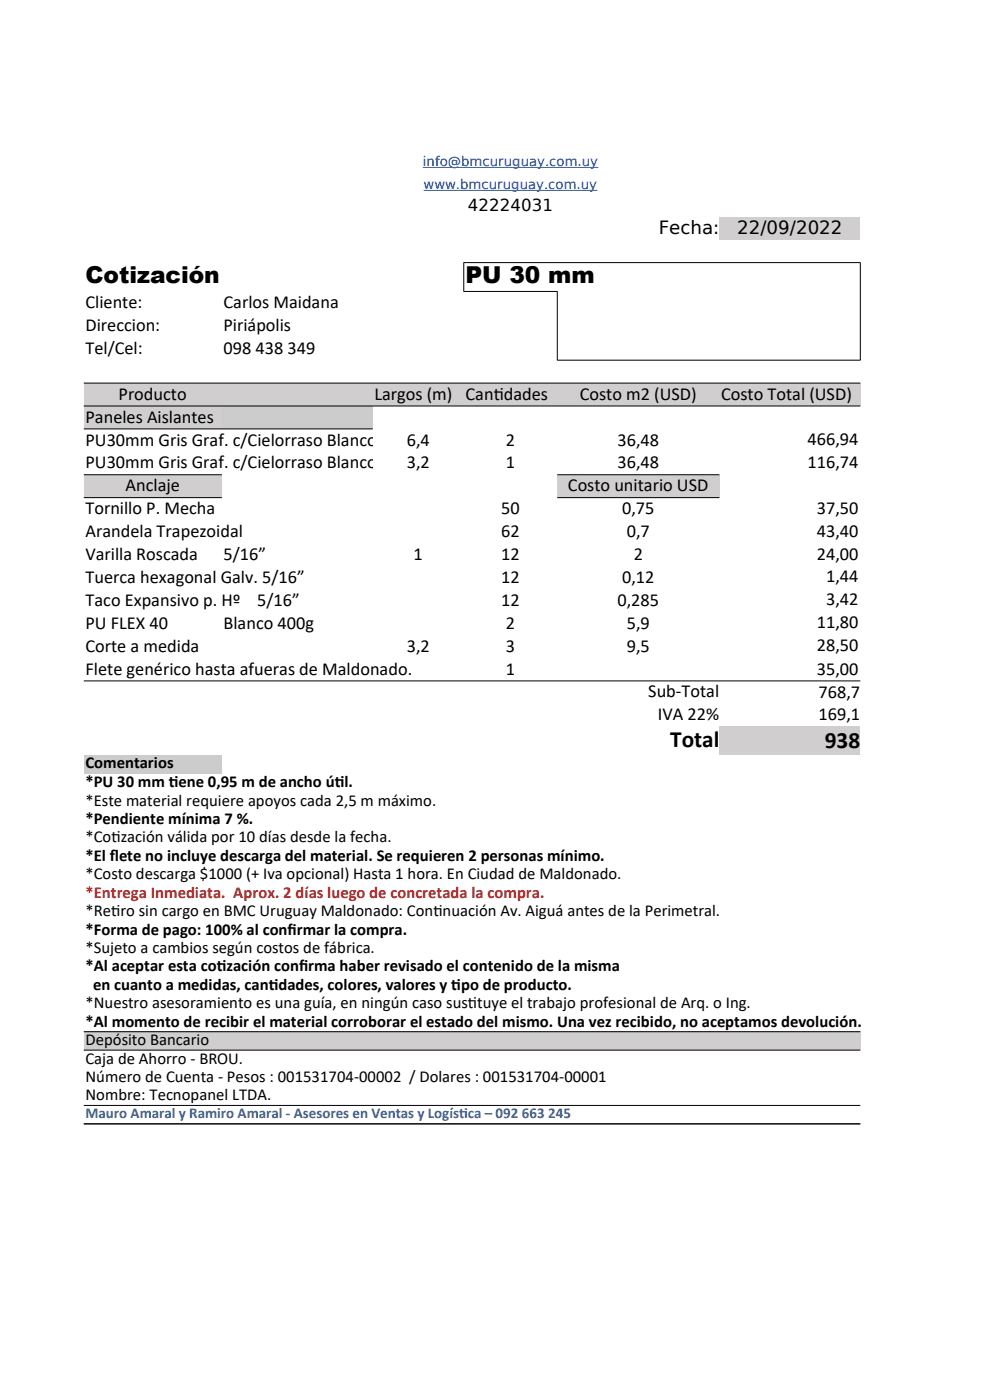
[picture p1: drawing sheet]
<svg xmlns="http://www.w3.org/2000/svg" width="210mm" height="297mm" viewBox="0 0 210 297" stroke-linecap="round" stroke-linejoin="round" font-family="sans-serif">
<defs><g id="words">
<g font-size="4.9">
<text x="18.1" y="60">Cotización</text>
<text x="98.7" y="60">PU 30 mm</text>
<text x="142.2" y="158.4">Total</text>
<text x="175" y="158.6">938</text>
</g>
<g font-size="3.9">
<text x="139.7" y="49.6">Fecha:</text>
<text x="156.4" y="49.6">22/09/2022</text>
<text x="18.1" y="65.4">Cliente:</text>
<text x="47.4" y="65.4">Carlos Maidana</text>
<text x="18.1" y="70.2">Direccion:</text>
<text x="47.4" y="70.2">Piriápolis</text>
<text x="18.1" y="75.1">Tel/Cel:</text>
<text x="47.4" y="75.1">098 438 349</text>
<text x="18.1" y="89.7">Paneles Aislantes</text>
<text x="25.1" y="84.8">Producto</text>
<text x="79.5" y="84.8">Largos (m)</text>
<text x="98.7" y="84.8">Cant</text>
<text x="104.7" y="84.8">idades</text>
<text x="123" y="84.8">Costo m2 (USD)</text>
<text x="153" y="84.8">Costo Total (USD)</text>
<text x="18.1" y="94.5">PU30mm Gris Graf. c/Cielorraso Blanco</text>
<text x="86.3" y="94.5">6,4</text>
<text x="107.3" y="94.5">2</text>
<text x="131" y="94.5">36,48</text>
<text x="171.3" y="94.4">466,94</text>
<text x="18.1" y="99.4">PU30mm Gris Graf. c/Cielorraso Blanco</text>
<text x="86.3" y="99.4">3,2</text>
<text x="107.3" y="99.4">1</text>
<text x="131" y="99.4">36,48</text>
<text x="171.3" y="99.3">116,74</text>
<text x="26.6" y="104.3">Anclaje</text>
<text x="120.5" y="104.3">Costo unitario USD</text>
<text x="18.1" y="109.1">Tornillo P. Mecha</text>
<text x="18.1" y="114">Arandela Trapezoidal</text>
<text x="106.3" y="109.1">50</text>
<text x="106.3" y="114">62</text>
<text x="132" y="109.1">0,75</text>
<text x="133" y="114">0,7</text>
<text x="173.3" y="109">37,50</text>
<text x="173.3" y="113.8">43,40</text>
<text x="18.1" y="118.8">Varilla Roscada</text>
<text x="47.4" y="118.8">5/16”</text>
<text x="87.7" y="118.8">1</text>
<text x="106.3" y="118.8">12</text>
<text x="134.4" y="118.8">2</text>
<text x="173.3" y="118.7">24,00</text>
<text x="18.1" y="123.7">Tuerca hexagonal Galv. 5/16”</text>
<text x="106.3" y="123.7">12</text>
<text x="132" y="123.7">0,12</text>
<text x="175.3" y="123.5">1,44</text>
<text x="18.1" y="128.6">Taco Expansivo p. Hº</text>
<text x="54.6" y="128.6">5/16”</text>
<text x="106.3" y="128.6">12</text>
<text x="131" y="128.6">0,285</text>
<text x="175.3" y="128.4">3,42</text>
<text x="18.1" y="133.4">PU FLEX 40</text>
<text x="47.4" y="133.4">Blanco 400g</text>
<text x="107.3" y="133.4">2</text>
<text x="133" y="133.4">5,9</text>
<text x="173.3" y="133.3">11,80</text>
<text x="18.1" y="138.3">Corte a medida</text>
<text x="18.1" y="143.1">Flete genérico hasta afueras de Maldonado.</text>
<text x="86.3" y="138.3">3,2</text>
<text x="107.3" y="138.3">3</text>
<text x="107.3" y="143.1">1</text>
<text x="133" y="138.3">9,5</text>
<text x="173.3" y="138.2">28,50</text>
<text x="173.3" y="143.1">35,00</text>
<text x="137.5" y="147.9">Sub-Total</text>
<text x="173.6" y="148">768,7</text>
<text x="139.6" y="152.7">IVA 22%</text>
<text x="173.6" y="152.8">169,1</text>
</g>
<g font-size="3.5">
<text x="99.3" y="44.8">42224031</text>
<text x="18.1" y="162.9">Comentarios</text>
<text x="18.1" y="167">*PU 30 mm t</text>
<text x="35.8" y="167">iene 0,95 m de ancho út</text>
<text x="71" y="167">il.</text>
<text x="18.1" y="170.9">*Este material requiere apoyos cada 2,5 m máximo.</text>
<text x="18.1" y="174.8">*Pendiente mínima 7 %.</text>
<text x="18.1" y="178.7">*Cot</text>
<text x="23.6" y="178.7">ización válida por 10 días desde la fecha.</text>
<text x="18.1" y="182.6">*El f</text>
<text x="23.3" y="182.6">lete no incluye descarga del material. Se requieren 2 personas mínimo.</text>
<text x="18.1" y="186.5">*Costo descarga $1000 (+ Iva opcional) Hasta 1 hora. En Ciudad de Maldonado.</text>
<text x="18.1" y="194.4">*Ret</text>
<text x="23.6" y="194.4">iro sin cargo en BMC Uruguay Maldonado: Cont</text>
<text x="91.9" y="194.4">inuación Av. Aiguá antes de la Perimetral.</text>
<text x="18.1" y="198.3">*Forma de pago: 100% al conf</text>
<text x="18.1" y="202.2">*Sujeto a cambios según costos de fábrica.</text>
<text x="61" y="198.3">irmar la compra.</text>
<text x="18.1" y="206.1">*Al aceptar esta cot</text>
<text x="19.7" y="210">en cuanto a medidas, cant</text>
<text x="46" y="206.1">ización conf</text>
<text x="57" y="210">idades, colores, valores y t</text>
<text x="63.4" y="206.1">irma haber revisado el contenido de la misma</text>
<text x="95.7" y="210">ipo de producto.</text>
<text x="18.1" y="213.9">*Nuestro asesoramiento es una guía, en ningún caso sust</text>
<text x="99.3" y="213.9">ituye el trabajo profesional de Arq. o Ing.</text>
<text x="18.1" y="217.8">*Al momento de recibir el material corroborar el estado del mismo. Una vez recibido, no aceptamos devolución.</text>
<text x="18.1" y="221.7">Depósito Bancario</text>
<text x="18.1" y="225.6">Caja de Ahorro - BROU.</text>
<text x="18.1" y="229.6">Número de Cuenta - Pesos : 001531704-00002 / Dolares : 001531704-00001</text>
<text x="18.1" y="233.4">Nombre: Tecnopanel LTDA.</text>
</g>
<text font-size="3.5" fill="#c9211e" x="18.1" y="190.4">*Entrega Inmediata. Aprox. 2 días luego de concretada la compra.</text>
<g font-size="3.2" fill="#3465a4">
<text x="18.1" y="237.3">Mauro Amaral y Ramiro Amaral - Asesores en Ventas y Logíst</text>
<text x="97.4" y="237.3">ica – 092 663 245</text>
</g>
<g font-size="2.8" fill="#00f">
<text x="89.7" y="35.2">info@bmcuruguay.com.uy</text>
<text x="89.9" y="40.1">www.bmcuruguay.com.uy</text>
</g>
</g></defs>
<g fill="#d0cece">
<path d="M152.6 46h29.9v4.8h-29.9z" fill-rule="evenodd"/>
<path d="M17.8 81.2h164.7v4.9h-164.7z" fill-rule="evenodd"/>
<path d="M17.8 86.1h29.2v4.9h-29.2z" fill-rule="evenodd"/>
</g>
<path d="M47 86.1h32v4.9h-32z" fill-rule="evenodd" fill="#ccc"/>
<g fill="#d0cece">
<path d="M17.8 100.7h29.2v4.9h-29.2z" fill-rule="evenodd"/>
<path d="M118.2 100.7h34.4v4.9h-34.4z" fill-rule="evenodd"/>
<path d="M152.6 154.1h29.9v6.1h-29.9z" fill-rule="evenodd"/>
</g>
<path d="M17.8 160.2h29.2v3.9h-29.2z" fill-rule="evenodd" fill="#ccc"/>
<path d="M17.8 218.8h164.7v4h-164.7z" fill-rule="evenodd" fill="#d0cece"/>
<g fill="none" stroke="#000" stroke-width=".21">
<path d="M182.5 55.7v20.7M182.5 55.7h-84.1v6.2l19.8-.1M118.2 61.8v14.6h64.3M17.8 81.3h164.7M17.8 86.1h164.7M17.8 91h61.3M17.8 100.7h29.3M17.8 105.6h29.3M118.2 100.7h34.4M118.2 105.6h34.4M17.8 144.5h164.7M17.8 218.9h164.7"/>
<path d="M17.8 222.8h164.7M17.8 234.5h164.7M17.8 238.4h164.7"/>
</g>
<path d="M89.7 35.5h37.2M89.9 40.4h36.8" fill="none" stroke="#00f" stroke-width=".21"/>
<use href="#words"/>
</svg>
